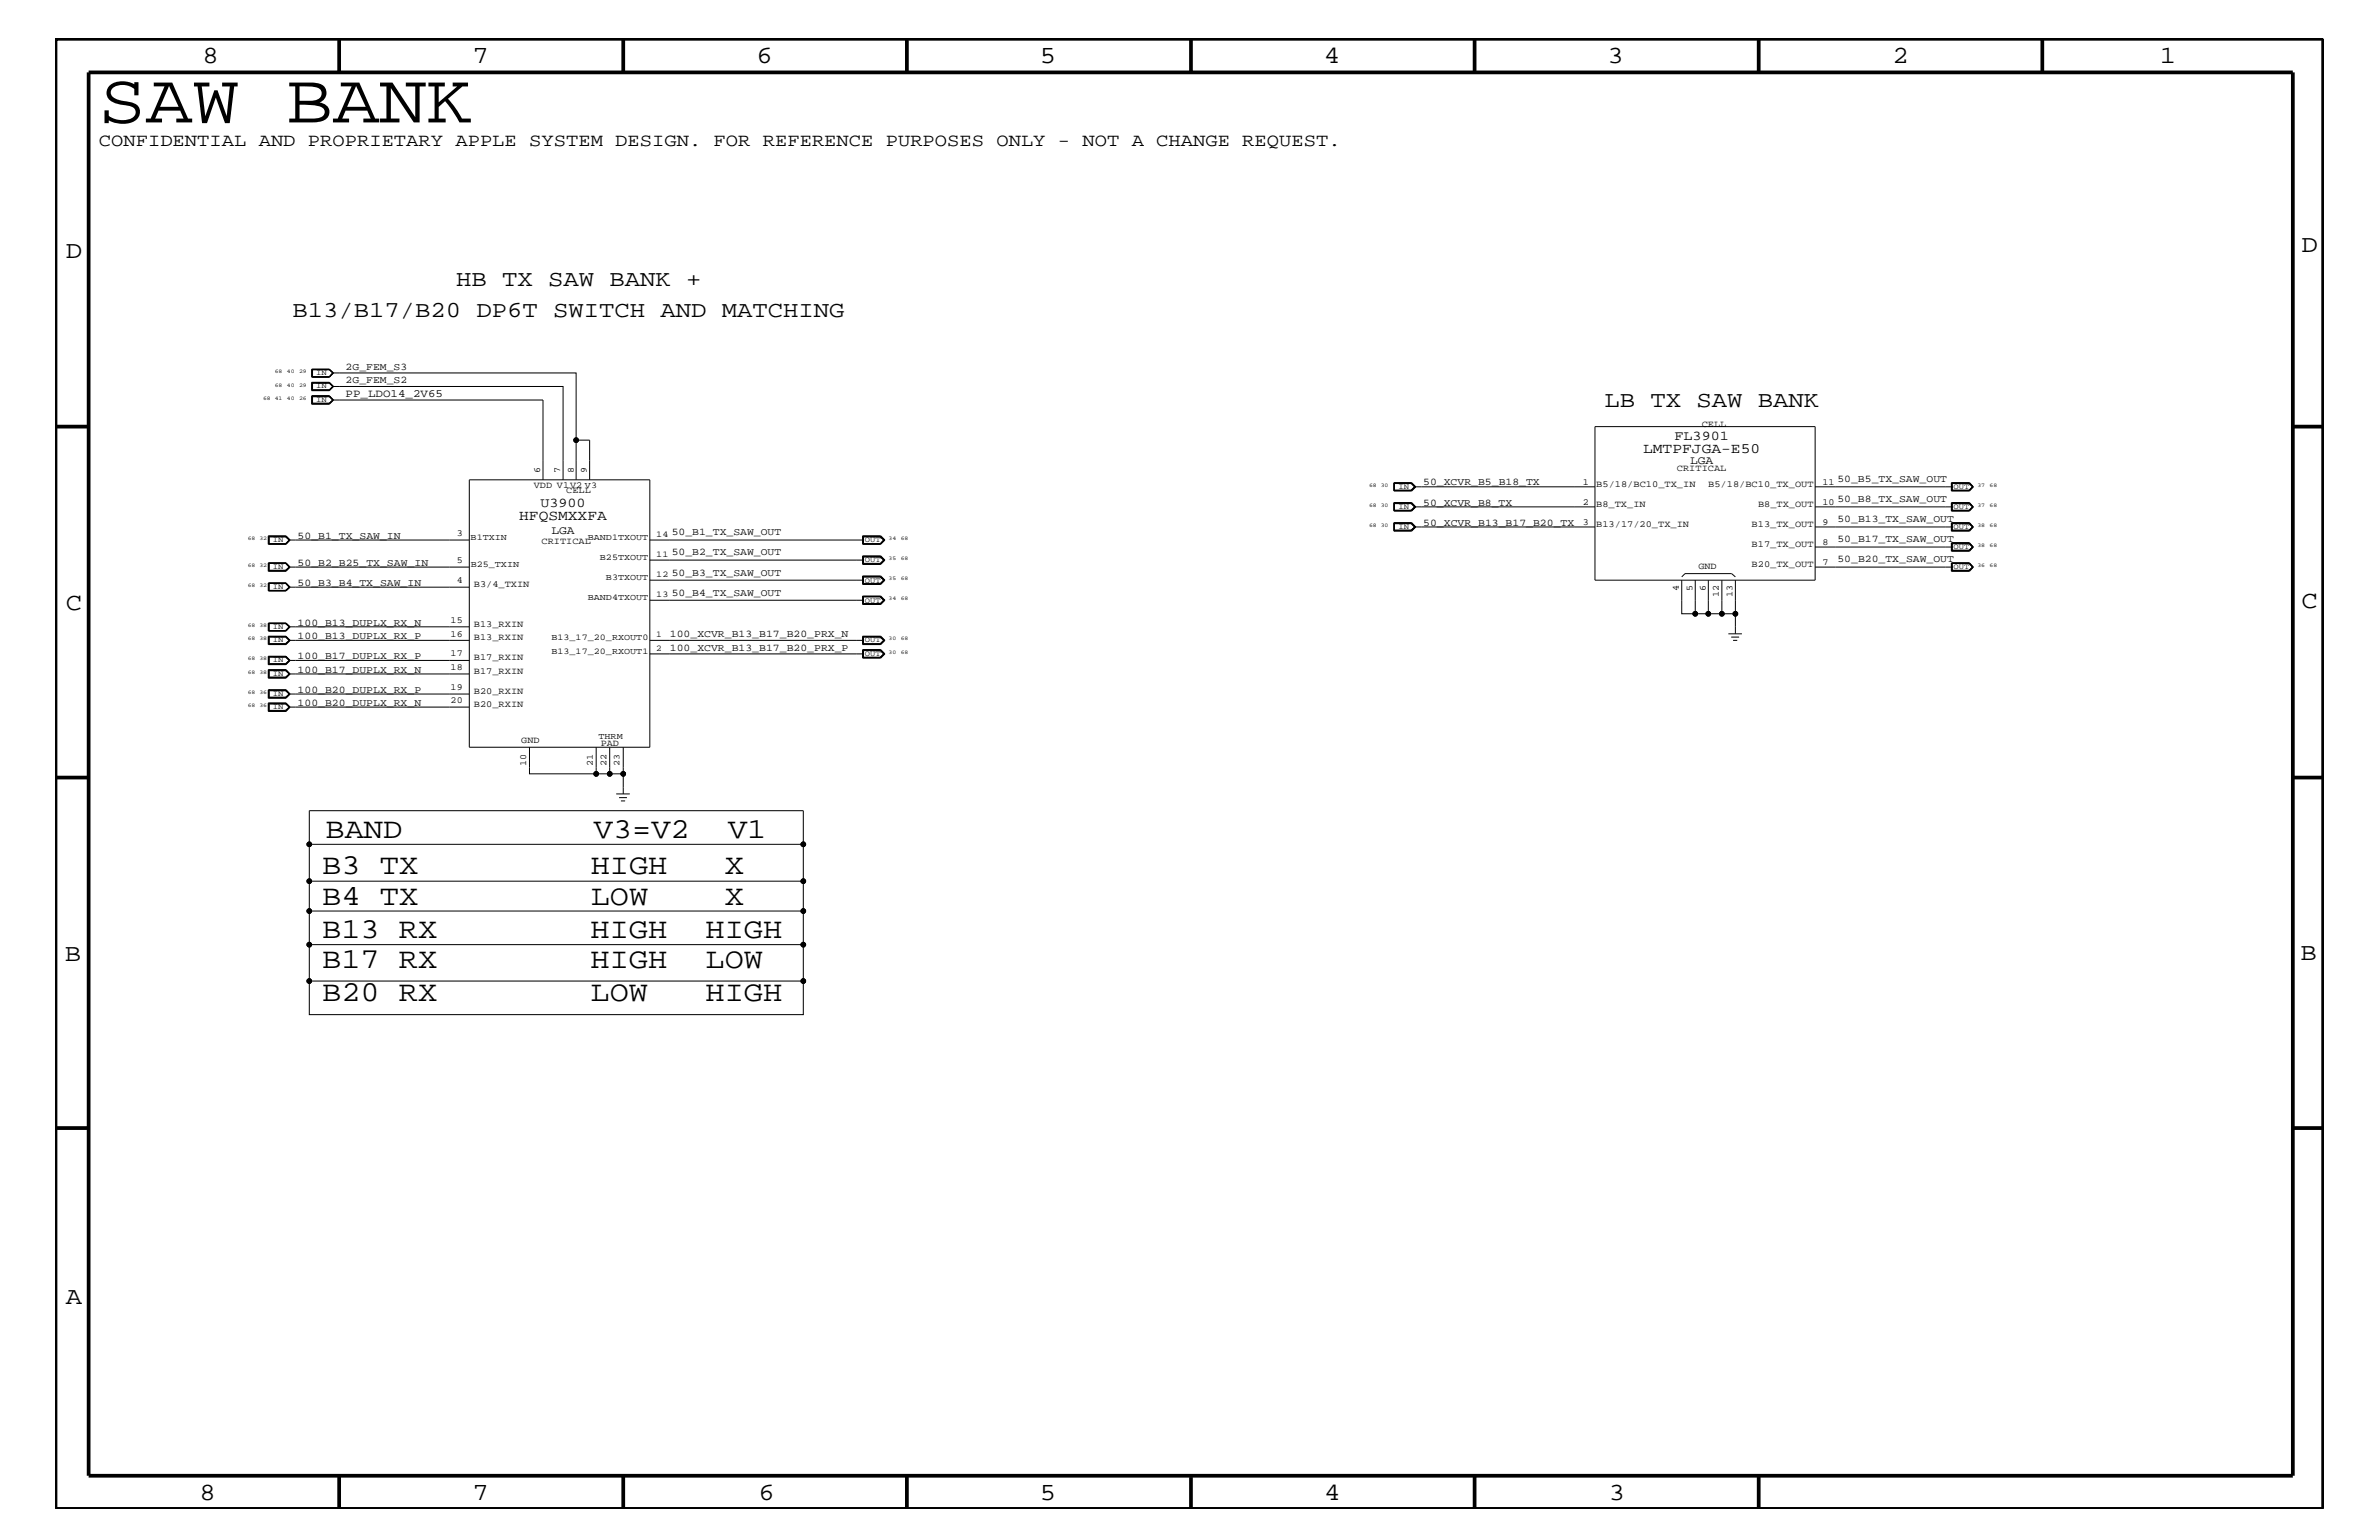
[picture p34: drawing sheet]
<svg xmlns="http://www.w3.org/2000/svg" width="432mm" height="279mm" viewBox="0 0 432 279" stroke-linecap="round" stroke-linejoin="round" font-family="sans-serif">
<defs><g id="words">
<text font-size="12.9" x="17.9" y="22.2">SAW BANK</text>
<g font-size="5.2">
<text x="59.1" y="152">BAND</text>
<text x="107.8" y="152">V3=V2</text>
<text x="132.2" y="152">V1</text>
<text x="58.5" y="158.6">B3 TX</text>
<text x="107.2" y="158.6">HIGH</text>
<text x="131.6" y="158.6">X</text>
<text x="58.5" y="164.1">B4 TX</text>
<text x="107.2" y="164.1">LOW</text>
<text x="131.6" y="164.1">X</text>
<text x="58.5" y="170.1">B13 RX</text>
<text x="107.2" y="170.1">HIGH</text>
<text x="128.1" y="170.1">HIGH</text>
<text x="58.5" y="175.6">B17 RX</text>
<text x="107.2" y="175.6">HIGH</text>
<text x="128.1" y="175.6">LOW</text>
<text x="58.5" y="181.6">B20 RX</text>
<text x="107.2" y="181.6">LOW</text>
<text x="128.1" y="181.6">HIGH</text>
</g>
<g font-size="4.5">
<text x="36.7" y="11.5">8</text>
<text x="85.8" y="11.5">7</text>
<text x="137.3" y="11.5">6</text>
<text x="188.7" y="11.5">5</text>
<text x="240.3" y="11.5">4</text>
<text x="291.8" y="11.5">3</text>
<text x="343.5" y="11.5">2</text>
<text x="392" y="11.5">1</text>
<text x="11.9" y="46.8">D</text>
<text x="417.7" y="45.7">D</text>
<text x="11.9" y="110.6">C</text>
<text x="417.7" y="110.4">C</text>
<text x="11.8" y="174.3">B</text>
<text x="417.6" y="174.2">B</text>
<text x="11.9" y="236.7">A</text>
<text x="36.2" y="272.1">8</text>
<text x="85.8" y="272.1">7</text>
<text x="137.7" y="272.1">6</text>
<text x="188.7" y="272.1">5</text>
<text x="240.4" y="272.1">4</text>
<text x="292" y="272.1">3</text>
</g>
<g font-size="4.1">
<text x="82.8" y="51.9">HB TX SAW BANK +</text>
<text x="53.1" y="57.4">B13/B17/B20 DP6T SWITCH AND MATCHING</text>
<text x="291.3" y="73.8">LB TX SAW BANK</text>
</g>
<text font-size="3.3" x="17.9" y="26.5">CONFIDENTIAL AND PROPRIETARY APPLE SYSTEM DESIGN. FOR REFERENCE PURPOSES ONLY - NOT A CHANGE REQUEST.</text>
<g font-size="2.6">
<text x="298.2" y="82.2">LMTPFJGA-E50</text>
<text x="94.2" y="94.3">HFQSMXXFA</text>
</g>
<g font-size="2.5">
<text x="303.9" y="79.9">FL3901</text>
<text x="98.1" y="92">U3900</text>
</g>
<g font-size="2.1">
<text x="306.7" y="84.1">LGA</text>
<text x="100.1" y="96.8">LGA</text>
</g>
<text font-size="2" x="62.7" y="72">PP_LDO14_2V65</text>
<g font-size="1.9">
<text x="62.7" y="67.1">2G_FEM_S3</text>
<text x="62.7" y="69.5">2G_FEM_S2</text>
<text x="258.3" y="88.1">50_XCVR_B5_B18_TX</text>
<text x="333.5" y="87.5">50_B5_TX_SAW_OUT</text>
<text x="258.3" y="91.7">50_XCVR_B8_TX</text>
<text x="258.3" y="95.4">50_XCVR_B13_B17_B20_TX</text>
<text x="333.5" y="94.8">50_B13_TX_SAW_OUT</text>
<text x="333.5" y="91.1">50_B8_TX_SAW_OUT</text>
<text x="54" y="97.7">50_B1_TX_SAW_IN</text>
<text x="121.9" y="100.8">50_B2_TX_SAW_OUT</text>
<text x="121.9" y="97.1">50_B1_TX_SAW_OUT</text>
<text x="333.5" y="98.4">50_B17_TX_SAW_OUT</text>
<text x="54" y="102.6">50_B2_B25_TX_SAW_IN</text>
<text x="54" y="106.3">50_B3_B4_TX_SAW_IN</text>
<text x="121.9" y="104.4">50_B3_TX_SAW_OUT</text>
<text x="333.5" y="102.1">50_B20_TX_SAW_OUT</text>
<text x="54" y="113.6">100_B13_DUPLX_RX_N</text>
<text x="121.9" y="108.1">50_B4_TX_SAW_OUT</text>
<text x="54" y="115.9">100_B13_DUPLX_RX_P</text>
<text x="54" y="119.6">100_B17_DUPLX_RX_P</text>
<text x="121.6" y="118.1">100_XCVR_B13_B17_B20_PRX_P</text>
<text x="121.6" y="115.6">100_XCVR_B13_B17_B20_PRX_N</text>
<text x="54" y="125.7">100_B20_DUPLX_RX_P</text>
<text x="54" y="122">100_B17_DUPLX_RX_N</text>
<text x="54" y="128">100_B20_DUPLX_RX_N</text>
</g>
<g font-size="1.7">
<text x="308.9" y="77.4">CELL</text>
<text x="96.9" y="88.6">VDD V1V2 V3</text>
<text x="98" y="85.9" transform="rotate(-90 98 85.9)">6</text>
<text x="101.7" y="85.9" transform="rotate(-90 101.7 85.9)">7</text>
<text x="102.8" y="89.5">CELL</text>
<text x="104.1" y="85.9" transform="rotate(-90 104.1 85.9)">8</text>
<text x="106.5" y="85.9" transform="rotate(-90 106.5 85.9)">9</text>
<text x="287.3" y="87.9">1</text>
<text x="289.7" y="88.3">B5/18/BC10_TX_IN</text>
<text x="304.4" y="85.4">CRITICAL</text>
<text x="310" y="88.3">B5/18/BC10_TX_OUT</text>
<text x="330.8" y="87.9">11</text>
<text x="287.3" y="95.2">3</text>
<text x="287.3" y="91.6">2</text>
<text x="289.7" y="95.6">B13/17/20_TX_IN</text>
<text x="289.7" y="92">B8_TX_IN</text>
<text x="317.9" y="95.6">B13_TX_OUT</text>
<text x="319.1" y="92">B8_TX_OUT</text>
<text x="330.8" y="95.2">9</text>
<text x="330.8" y="91.6">10</text>
<text x="82.9" y="97.3">3</text>
<text x="98.3" y="98.8">CRITICAL</text>
<text x="317.9" y="99.3">B17_TX_OUT</text>
<text x="330.8" y="98.8">8</text>
<text x="82.9" y="102.1">5</text>
<text x="82.9" y="105.8">4</text>
<text x="86" y="106.5">B3/4_TXIN</text>
<text x="304.7" y="107.2" transform="rotate(-90 304.7 107.2)">4</text>
<text x="307.2" y="107.2" transform="rotate(-90 307.2 107.2)">5</text>
<text x="308.3" y="103.2">GND</text>
<text x="309.6" y="107.2" transform="rotate(-90 309.6 107.2)">6</text>
<text x="317.9" y="102.9">B20_TX_OUT</text>
<text x="330.8" y="102.5">7</text>
<text x="81.8" y="113.1">15</text>
<text x="86" y="113.7">B13_RXIN</text>
<text x="312" y="108.3" transform="rotate(-90 312 108.3)">12</text>
<text x="314.5" y="108.3" transform="rotate(-90 314.5 108.3)">13</text>
<text x="81.8" y="115.5">16</text>
<text x="81.8" y="119.1">17</text>
<text x="86" y="119.8">B17_RXIN</text>
<text x="86" y="116.2">B13_RXIN</text>
<text x="81.8" y="121.5">18</text>
<text x="81.8" y="125.2">19</text>
<text x="86" y="125.9">B20_RXIN</text>
<text x="86" y="122.3">B17_RXIN</text>
<text x="81.8" y="127.6">20</text>
<text x="86" y="128.3">B20_RXIN</text>
<text x="94.6" y="134.7">GND</text>
<text x="109.1" y="135.3">PAD</text>
<text x="95.5" y="139.1" transform="rotate(-90 95.5 139.1)">10</text>
<text x="107.6" y="139.1" transform="rotate(-90 107.6 139.1)">21</text>
<text x="110.1" y="139.1" transform="rotate(-90 110.1 139.1)">22</text>
</g>
<g font-size="1.6">
<text x="85.4" y="98">B1TXIN</text>
<text x="106.7" y="98">BAND1TXOUT</text>
<text x="108.9" y="101.6">B25TXOUT</text>
<text x="119.1" y="101">11</text>
<text x="119.1" y="97.4">14</text>
<text x="85.4" y="102.9">B25_TXIN</text>
<text x="110" y="105.3">B3TXOUT</text>
<text x="119.1" y="104.7">12</text>
<text x="106.7" y="108.9">BAND4TXOUT</text>
<text x="119.1" y="108.3">13</text>
<text x="100.1" y="118.6">B13_17_20_RXOUT1</text>
<text x="100.1" y="116.2">B13_17_20_RXOUT0</text>
<text x="119.1" y="115.6">1</text>
<text x="119.1" y="118.1">2</text>
<text x="108.6" y="134.1">THRM</text>
<text x="112.4" y="139.1" transform="rotate(-90 112.4 139.1)">23</text>
</g>
<g font-size="1.4">
<text x="57.4" y="70.5">IN</text>
<text x="57.4" y="68.1">IN</text>
<text x="57.4" y="72.9">IN</text>
<text x="253.8" y="88.7">IN</text>
<text x="354.6" y="88.7">OUT</text>
<text x="253.8" y="96">IN</text>
<text x="253.8" y="92.3">IN</text>
<text x="354.6" y="96">OUT</text>
<text x="354.6" y="92.3">OUT</text>
<text x="49.5" y="98.4">IN</text>
<text x="157" y="98.4">OUT</text>
<text x="354.6" y="99.6">OUT</text>
<text x="49.5" y="106.9">IN</text>
<text x="49.5" y="103.2">IN</text>
<text x="157" y="105.7">OUT</text>
<text x="157" y="102.1">OUT</text>
<text x="354.6" y="103.2">OUT</text>
<text x="157" y="109.3">OUT</text>
<text x="49.5" y="116.5">IN</text>
<text x="49.5" y="114.2">IN</text>
<text x="157" y="119">OUT</text>
<text x="157" y="116.5">OUT</text>
<text x="49.5" y="122.6">IN</text>
<text x="49.5" y="120.2">IN</text>
<text x="49.5" y="126.3">IN</text>
<text x="49.5" y="128.7">IN</text>
</g>
<g font-size="1">
<text x="49.9" y="70.1">68</text>
<text x="49.9" y="67.7">68</text>
<text x="52.1" y="70.1">40</text>
<text x="52.1" y="67.7">40</text>
<text x="54.3" y="70.1">29</text>
<text x="54.3" y="67.7">29</text>
<text x="47.8" y="72.6">68 41</text>
<text x="52.1" y="72.6">40</text>
<text x="54.3" y="72.6">26</text>
<text x="248.5" y="88.3">68 30</text>
<text x="358.9" y="88.3">37</text>
<text x="361.1" y="88.3">68</text>
<text x="248.5" y="95.6">68 30</text>
<text x="248.5" y="92">68 30</text>
<text x="358.9" y="95.6">38</text>
<text x="358.9" y="92">37</text>
<text x="361.1" y="95.6">68</text>
<text x="361.1" y="92">68</text>
<text x="45" y="98">68 32</text>
<text x="161.3" y="101.6">35</text>
<text x="161.3" y="98">34</text>
<text x="163.5" y="101.6">68</text>
<text x="163.5" y="98">68</text>
<text x="358.9" y="99.3">38</text>
<text x="361.1" y="99.3">68</text>
<text x="45" y="106.5">68 32</text>
<text x="45" y="102.9">68 32</text>
<text x="161.3" y="105.3">35</text>
<text x="163.5" y="105.3">68</text>
<text x="358.9" y="102.9">36</text>
<text x="361.1" y="102.9">68</text>
<text x="45" y="113.7">68 38</text>
<text x="161.3" y="108.9">34</text>
<text x="163.5" y="108.9">68</text>
<text x="45" y="119.8">68 38</text>
<text x="45" y="116.2">68 38</text>
<text x="161.3" y="118.6">30</text>
<text x="161.3" y="116.2">30</text>
<text x="163.5" y="118.6">68</text>
<text x="163.5" y="116.2">68</text>
<text x="45" y="125.9">68 36</text>
<text x="45" y="122.3">68 38</text>
<text x="45" y="128.3">68 36</text>
</g>
</g></defs>
<g fill="none" stroke="#000" stroke-width=".18">
<path d="M56.6 69.4h3.2l.7 .7-.7 .8h-3.2zM56.6 71.8h3.2l.7 .8-.7 .7h-3.2zM56.6 71.9h3.2l.7 .7M56.6 67.1h3.2M56.6 69.4h3.2l.7 .7-.7 .7h-3.2zM56.6 67v1.4M56.6 71.8v1.5h3.2l.7-.7M56.6 73.2h3.2M56.6 68.3h3.2M56.7 69.5h3.1l.6 .6-.6 .6h-3.1zM56.7 67.1v1.2M59.8 67l.7 .7-.7 .7"/>
<path d="M59.8 71.8l.7 .8M59.8 67l.7 .7M59.8 67.1l.7 .6M59.8 67.1l.6 .6M59.8 67h-3.2v1.4h3.2M60.4 72.6l-.6-.6h-3.1v1.2M60.4 72.6l-.6 .6M60.4 67.7l-.6 .6M60.4 67.7h44.2v12.2M60.4 70.1h41.8v17M60.4 72.6h38.2v14.5M60.5 72.6l-.7 .6"/>
<path d="M60.5 67.7l-.7 .6M60.5 67.7l-.7 .7M104.6 79.9h2.4v7.2M104.6 79.9v7.2M289.5 77.4h40v27.9h-40zM48.7 97.2h3.2l.8 .8-.8 .7h-3.2zM48.8 98.7v-1.4h3.1l.7 .7-.7 .7M48.8 97.4h3.1l.6 .6M48.9 97.4v1.3M51.8 97.4l.7 .6M52.5 98h32.7M52.5 98l-.6 .7h-3.1"/>
<path d="M52.5 98l-.7 .7M85.2 87.1h32.7v48.5h-32.7zM117.9 98h38.8M156.6 97.2h3.3l.7 .8-.7 .7h-3.3zM156.6 98.7h3.2M156.6 98.7v-1.4h3.2l.7 .7-.7 .7M156.6 97.4h3.2M156.7 97.4v1.3M159.8 97.4l.7 .6-.7 .7M159.8 97.4l.6 .6-.6 .7M253 94.8h3.2l.8 .8-.8 .8h-3.2zM253 87.6h3.2l.7 .7-.7 .7h-3.2"/>
<path d="M253 87.6h3.2l.8 .7-.8 .8h-3.2zM253 91.2h3.2l.8 .8-.8 .7h-3.2zM253.1 95h3l.6 .6M253.1 91.4h3l.6 .6M253.1 87.7h3l.6 .6M253.1 94.9h3l.7 .7-.7 .6h-3zM253.1 87.6v1.4M253.1 92.6v-1.3h3l.7 .7-.7 .6M256.1 87.6l.7 .7-.7 .7M256.2 94.8l.7 .8-.7 .7h-3.2M256.2 91.2l.7 .8-.7 .6h-3.2M256.7 95.6l-.6 .6"/>
<path d="M256.7 92l-.6 .6h-3M256.7 88.3l-.6 .6h-3M256.7 95.6h32.8M256.7 92h32.8M256.7 88.3h32.8M329.5 95.6h24.9M329.5 92h24.9M329.5 88.3h24.9M329.5 99.2h24.9M354.2 94.8h3.3l.7 .8-.7 .8h-3.3zM354.2 91.2h3.3l.7 .8-.7 .7h-3.3zM354.2 87.6h3.3l.7 .7-.7 .8h-3.3z"/>
<path d="M354.2 98.5h3.3l.7 .7-.7 .8h-3.3zM354.3 94.9h3.1l.7 .7-.7 .6M354.3 91.3h3.1l.7 .7-.7 .6M354.3 98.6h3.1l.7 .6-.7 .6M354.3 96.2h3.1M354.3 94.8v1.5h3.1l.8-.7M354.3 91.2v1.4h3.1M354.3 98.5v1.4h3.1l.8-.7M354.3 99.8h3.1M354.4 91.4h3l.6 .6-.6 .6h-3zM354.4 87.7h3l.6 .6-.6 .6h-3zM357.4 98.5l.8 .7"/>
<path d="M357.4 94.8l.8 .8M357.4 91.2l.8 .8M357.4 87.6l.8 .7M357.4 87.6l.7 .7-.7 .7M357.4 99.8l.6-.6-.6-.5h-3v1.1M357.4 96.2l.6-.6-.6-.6h-3v1.2M357.4 87.6h-3.1v1.4h3.1M358.2 92l-.8 .6M358.2 88.3l-.8 .7M48.7 102.1h3.2l.8 .8-.8 .7h-3.2zM48.7 115.4h3.2l.8 .8-.8 .7h-3.2zM48.7 119.1h3.2l.8 .7-.8 .8h-3.2z"/>
<path d="M48.8 105.8v1.4M48.8 113v1.5M48.8 105.9h3.1l.6 .6M48.8 102.2h3.1M48.8 113.1h3.1l.6 .6M48.9 102.2v1.3M48.9 105.9v1.2M48.9 113.1v1.3M48.9 115.6h2.9l.7 .6-.7 .6h-2.9zM48.9 119.2h2.9l.7 .6-.7 .6h-2.9zM51.8 113.1l.7 .6M51.8 105.9l.7 .6"/>
<path d="M51.8 102.2l.7 .7M51.9 113l.8 .7-.8 .8M51.9 105.8l.8 .7-.8 .7M51.9 102.1l.7 .8-.7 .7h-3.1v-1.5M51.9 119.1l.7 .7-.7 .7M51.9 115.5l.7 .7-.7 .7M51.9 113l.7 .7-.7 .8M51.9 105.8l.7 .7-.7 .7M51.9 119.1l.6 .7M51.9 115.5l.6 .7M51.9 102.2l.6 .7M51.9 105.8h-3.2v1.4h3.2"/>
<path d="M51.9 113h-3.2v1.5h3.2M51.9 115.5h-3.1v1.4h3.1M51.9 119.1h-3.1v1.4h3.1M52.5 116.2h32.7M52.5 113.7h32.7M52.5 106.5h32.7M52.5 102.9h32.7M52.5 119.8h32.7M52.5 102.9l-.6 .6h-3.1M52.5 119.8l-.6 .7M52.5 116.2l-.6 .7M52.5 113.7l-.6 .7h-3.1"/>
<path d="M52.5 106.5l-.6 .6h-3.1M52.5 113.7l-.7 .7M52.5 106.5l-.7 .6M52.5 102.9l-.7 .6M117.9 116.2h38.8M117.9 105.3h38.8M117.9 101.6h38.8M117.9 108.9h38.8M117.9 118.6h38.8M156.6 100.9h3.3l.7 .7-.7 .8h-3.3zM156.6 104.5h3.3l.7 .8-.7 .7h-3.3zM156.6 108.1h3.3l.7 .8-.7 .8h-3.3z"/>
<path d="M156.6 115.4h3.3l.7 .8-.7 .7h-3.3zM156.6 117.9h3.3l.7 .7-.7 .8h-3.3zM156.6 117.9v1.4h3.2M156.6 118h3.2l.7 .6-.7 .7M156.6 104.7h3.2M156.6 101h3.2M156.7 108.3h3.1l.6 .6-.6 .6h-3.1zM156.7 115.6h3.1l.6 .6-.6 .6h-3.1zM156.7 118h3.1l.6 .6-.6 .6h-3.1zM159.8 117.9l.7 .7-.7 .7M159.8 115.5l.7 .7-.7 .7M159.8 108.2l.7 .7-.7 .8"/>
<path d="M159.8 108.2l.7 .7-.7 .7h-3.2M159.8 104.7l.7 .6-.7 .6h-3.2M159.8 101l.7 .6-.7 .7h-3.2M159.8 101l.6 .6-.6 .6h-3.1v-1.2M159.8 104.7l.6 .6-.6 .6h-3.1v-1.2M159.8 102.4l.7-.8-.7-.7h-3.2v1.5M159.8 106l.7-.7-.7-.7h-3.2v1.4M159.8 108.2h-3.2v1.5M159.8 115.5h-3.2v1.4h3.2M305.2 105.3v6.1h2.5v-6.1M305.2 104.7l.6-.6h8.5l.7 .6M310.1 111.4h2.4"/>
<path d="M310.1 105.3v6.1h-2.4M312.5 105.3v6.1h2.5v-6.1M313.7 115h2.5M314.2 115.6h1.5M314.6 116.2h.7M315 111.4v3.6M329.5 102.9h24.9M354.2 102.1h3.3l.7 .8-.7 .7h-3.3zM354.3 102.2h3.1M354.3 103.5h3.1M354.3 102.1v1.5h3.1l.8-.7M354.4 102.2v1.3"/>
<path d="M357.4 102.1l.8 .8M357.4 102.2l.7 .7-.7 .6 .6-.6zM48.7 121.5h3.2l.8 .8-.8 .7h-3.2zM48.7 125.2h3.2l.8 .7-.8 .8h-3.2zM48.7 127.5h3.2l.8 .8-.8 .8h-3.2zM48.8 125.2h3.1l.6 .7M48.8 127.7h3.1l.6 .6M48.8 121.6h3.1l.6 .7M48.9 127.7v1.2h2.9l.7-.6M51.8 127.7l.7 .6M51.9 121.5l.7 .8-.7 .7h-3.1v-1.5M51.9 125.2l.7 .7-.7 .7h-3.1v-1.4"/>
<path d="M51.9 129.1l.7-.8-.7-.7h-3.1v1.5M52.5 122.3h32.7M52.5 125.9h32.7M52.5 128.3h32.7M52.5 122.3l-.7-.6h-2.9v1.2M52.5 125.9l-.7-.6h-2.9v1.2M52.5 125.9l-.6 .6h-3.1M52.5 128.3l-.6 .7h-3.1M52.5 122.3l-.6 .6h-3.1M52.5 125.9l-.7 .6M52.5 122.3l-.7 .6M96.1 135.6v4.8h12.1v-4.8"/>
<path d="M110.7 135.6v4.8h2.4v-4.8M56.1 147.1h89.7v6.1h-89.7zM56.1 153.2v6.7h89.7M56.1 159.9v5.4h89.7v-5.4M108.2 140.4h2.5M111.9 144h2.4M112.4 144.7h1.4M112.7 145.3h.8M113.1 140.4v3.6M145.8 153.2v6.7M56.1 165.3v6.1h89.7M56.1 171.4v6.6h89.7v-6.6"/>
<path d="M56.1 178v6.1h89.7v-6.1M145.8 165.3v6.1"/>
<circle cx="104.6" cy="79.9" r=".42"/>
<circle cx="307.7" cy="111.4" r=".42"/>
<circle cx="310.1" cy="111.4" r=".42"/>
<circle cx="312.5" cy="111.4" r=".42"/>
<circle cx="315" cy="111.4" r=".42"/>
<circle cx="56.1" cy="153.2" r=".42"/>
<circle cx="56.1" cy="159.9" r=".42"/>
<circle cx="108.2" cy="140.4" r=".42"/>
<circle cx="110.7" cy="140.4" r=".42"/>
<circle cx="113.1" cy="140.4" r=".42"/>
<circle cx="145.8" cy="153.2" r=".42"/>
<circle cx="145.8" cy="159.9" r=".42"/>
<circle cx="56.1" cy="165.3" r=".42"/>
<circle cx="56.1" cy="171.4" r=".42"/>
<circle cx="56.1" cy="178" r=".42"/>
<circle cx="145.8" cy="165.3" r=".42"/>
<circle cx="145.8" cy="178" r=".42"/>
<circle cx="145.8" cy="171.4" r=".42"/>
</g>
<g fill="none" stroke="#000" stroke-width=".68" stroke-linecap="butt">
<path d="M10.1 7h411.6v266.8h-411.6zM16.1 13.1h400.1v254.6h-400.1zM61.6 7v6.1M113.1 7v6.1M164.6 7v6.1M216.2 7v6.1M267.6 7v6.1M319.2 7v6.1M370.7 7v6.1M10.1 77.4h6M416.2 77.4h5.5M10.1 141.1h6"/>
<path d="M416.2 141.1h5.5M10.1 204.7h6M416.2 204.7h5.5M61.6 267.7v6.1M113.1 267.7v6.1M164.6 267.7v6.1M216.2 268v5.8M267.6 267.7v6.1M319.2 267.7v6.1"/>
</g>
<g fill="#000">
<circle cx="104.6" cy="79.9" r=".42"/>
<circle cx="307.7" cy="111.4" r=".42"/>
<circle cx="310" cy="111.4" r=".42"/>
<circle cx="312.5" cy="111.4" r=".42"/>
<circle cx="315" cy="111.4" r=".42"/>
<circle cx="56.1" cy="159.9" r=".42"/>
<circle cx="56.1" cy="153.2" r=".42"/>
<circle cx="108.2" cy="140.4" r=".42"/>
<circle cx="110.7" cy="140.4" r=".42"/>
<circle cx="113.1" cy="140.4" r=".42"/>
<circle cx="145.8" cy="153.2" r=".42"/>
<circle cx="145.8" cy="159.9" r=".42"/>
<circle cx="56.1" cy="171.4" r=".42"/>
<circle cx="56.1" cy="165.3" r=".42"/>
<circle cx="56.1" cy="178" r=".42"/>
<circle cx="145.8" cy="165.3" r=".42"/>
<circle cx="145.8" cy="171.4" r=".42"/>
<circle cx="145.8" cy="178" r=".42"/>
</g>
<use href="#words"/>
</svg>
